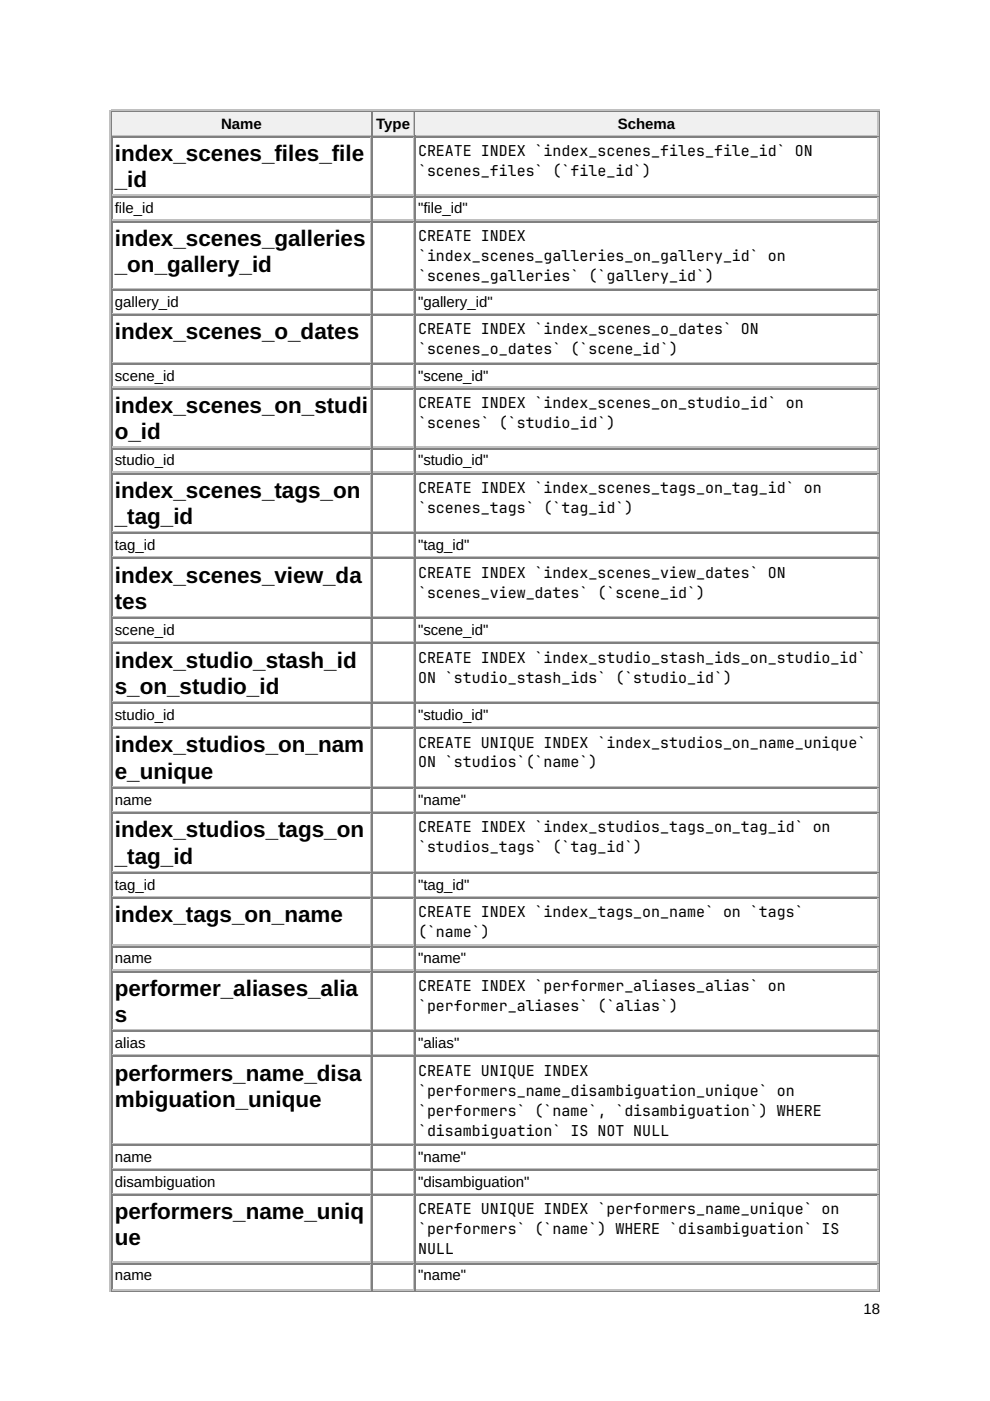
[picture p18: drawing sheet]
<svg xmlns="http://www.w3.org/2000/svg" width="210mm" height="297mm" viewBox="0 0 210 297" stroke-linecap="round" stroke-linejoin="round" font-family="sans-serif">
<defs><g id="words">
<g font-size="4.8">
<text x="24.3" y="34.1">index_scenes_files_file</text>
<text x="24.3" y="39.7">_id</text>
<text x="24.3" y="52.1">index_scenes_galleries</text>
<text x="24.3" y="57.7">_on_gallery_id</text>
<text x="24.3" y="72">index_scenes_o_dates</text>
<text x="24.3" y="87.6">index_scenes_on_studi</text>
<text x="24.3" y="93.1">o_id</text>
<text x="24.3" y="105.6">index_scenes_tags_on</text>
<text x="24.3" y="111.1">_tag_id</text>
<text x="24.3" y="123.6">index_scenes_view_da</text>
<text x="24.3" y="129.1">tes</text>
<text x="24.3" y="141.6">index_studio_stash_id</text>
<text x="24.3" y="147.1">s_on_studio_id</text>
<text x="24.3" y="159.5">index_studios_on_nam</text>
<text x="24.3" y="165.1">e_unique</text>
<text x="24.3" y="177.5">index_studios_tags_on</text>
<text x="24.3" y="183.1">_tag_id</text>
<text x="24.3" y="195.5">index_tags_on_name</text>
<text x="24.3" y="211.1">performer_aliases_alia</text>
<text x="24.3" y="216.7">s</text>
<text x="24.3" y="229.1">performers_name_disa</text>
<text x="24.3" y="234.7">mbiguation_unique</text>
<text x="24.3" y="258.5">performers_name_uniq</text>
<text x="24.3" y="264.1">ue</text>
</g>
<g font-size="3.2">
<text x="46.9" y="27.3">Name</text>
<text x="79.8" y="27.3">Type</text>
<text x="131" y="27.3">Schema</text>
<text x="88.6" y="33.1">CREATE INDEX `index_scenes_files_file_id` ON</text>
<text x="88.6" y="37.3">`scenes_files` (`file_id`)</text>
<text x="24.3" y="45.2">file_id</text>
<text x="88.6" y="45.2">&quot;file_id&quot;</text>
<text x="88.6" y="51.1">CREATE INDEX</text>
<text x="88.6" y="55.3">`index_scenes_galleries_on_gallery_id` on</text>
<text x="88.6" y="59.5">`scenes_galleries` (`gallery_id`)</text>
<text x="24.3" y="65.1">gallery_id</text>
<text x="88.6" y="65.1">&quot;gallery_id&quot;</text>
<text x="88.6" y="70.9">CREATE INDEX `index_scenes_o_dates` ON</text>
<text x="88.6" y="75.1">`scenes_o_dates` (`scene_id`)</text>
<text x="24.3" y="80.7">scene_id</text>
<text x="88.6" y="80.7">&quot;scene_id&quot;</text>
<text x="88.6" y="86.5">CREATE INDEX `index_scenes_on_studio_id` on</text>
<text x="88.6" y="90.8">`scenes` (`studio_id`)</text>
<text x="24.3" y="98.7">studio_id</text>
<text x="88.6" y="98.7">&quot;studio_id&quot;</text>
<text x="88.6" y="104.5">CREATE INDEX `index_scenes_tags_on_tag_id` on</text>
<text x="88.6" y="108.7">`scenes_tags` (`tag_id`)</text>
<text x="24.3" y="116.7">tag_id</text>
<text x="88.6" y="116.7">&quot;tag_id&quot;</text>
<text x="88.6" y="122.5">CREATE INDEX `index_scenes_view_dates` ON</text>
<text x="88.6" y="126.7">`scenes_view_dates` (`scene_id`)</text>
<text x="24.3" y="134.7">scene_id</text>
<text x="88.6" y="134.7">&quot;scene_id&quot;</text>
<text x="88.6" y="140.5">CREATE INDEX `index_studio_stash_ids_on_studio_id`</text>
<text x="88.6" y="144.7">ON `studio_stash_ids` (`studio_id`)</text>
<text x="24.3" y="152.7">studio_id</text>
<text x="88.6" y="152.7">&quot;studio_id&quot;</text>
<text x="88.6" y="158.5">CREATE UNIQUE INDEX `index_studios_on_name_unique`</text>
<text x="88.6" y="162.7">ON `studios`(`name`)</text>
<text x="24.3" y="170.7">name</text>
<text x="88.6" y="170.7">&quot;name&quot;</text>
<text x="88.6" y="176.5">CREATE INDEX `index_studios_tags_on_tag_id` on</text>
<text x="88.6" y="180.7">`studios_tags` (`tag_id`)</text>
<text x="24.3" y="188.6">tag_id</text>
<text x="88.6" y="188.6">&quot;tag_id&quot;</text>
<text x="88.6" y="194.5">CREATE INDEX `index_tags_on_name` on `tags`</text>
<text x="88.6" y="198.7">(`name`)</text>
<text x="24.3" y="204.3">name</text>
<text x="88.6" y="204.3">&quot;name&quot;</text>
<text x="88.6" y="210.1">CREATE INDEX `performer_aliases_alias` on</text>
<text x="88.6" y="214.3">`performer_aliases` (`alias`)</text>
<text x="24.3" y="222.2">alias</text>
<text x="88.6" y="222.2">&quot;alias&quot;</text>
<text x="88.6" y="228.1">CREATE UNIQUE INDEX</text>
<text x="88.6" y="232.3">`performers_name_disambiguation_unique` on</text>
<text x="88.6" y="236.5">`performers` (`name`, `disambiguation`) WHERE</text>
<text x="88.6" y="240.8">`disambiguation` IS NOT NULL</text>
<text x="24.3" y="246.3">name</text>
<text x="24.3" y="251.6">disambiguation</text>
<text x="88.6" y="246.3">&quot;name&quot;</text>
<text x="88.6" y="251.6">&quot;disambiguation&quot;</text>
<text x="88.6" y="257.4">CREATE UNIQUE INDEX `performers_name_unique` on</text>
<text x="88.6" y="261.7">`performers` (`name`) WHERE `disambiguation` IS</text>
<text x="88.6" y="265.9">NULL</text>
<text x="24.3" y="271.5">name</text>
<text x="88.6" y="271.5">&quot;name&quot;</text>
<text x="183.1" y="278.6">18</text>
</g>
</g></defs>
<path d="M23.4 23.3v250.5M23.5 23.4h163M23.8 28.7h55M78.7 23.8v4.8" fill="none" stroke="#c0c0c0" stroke-width=".26"/>
<path d="M23.7 23.5v5.3M23.8 23.7h55M186.4 23.5v250.1M23.5 273.7h163" fill="none" stroke="#808080" stroke-width=".26"/>
<g fill="#f0f0f0">
<path d="M23.8 23.8h54.8v4.8h-54.8z"/>
<path d="M46.8 24.3h8.8v3.7h-8.8z"/>
</g>
<path d="M79 23.5v5.3M79.1 23.7h8.7" fill="none" stroke="#808080" stroke-width=".26"/>
<path d="M79.1 28.7h8.7M87.7 23.8v4.8" fill="none" stroke="#c0c0c0" stroke-width=".26"/>
<g fill="#f0f0f0">
<path d="M79.1 23.8h8.5v4.8h-8.5z"/>
<path d="M79.6 24.3h7.4v3.7h-7.4z"/>
</g>
<path d="M88 23.5v5.3M88.1 23.7h98.2" fill="none" stroke="#808080" stroke-width=".26"/>
<path d="M88.1 28.7h98.2M186.1 23.8v4.8" fill="none" stroke="#c0c0c0" stroke-width=".26"/>
<g fill="#f0f0f0">
<path d="M88.1 23.8h97.9v4.8h-97.9z"/>
<path d="M131 24.3h12.1v3.7h-12.1z"/>
</g>
<g fill="none" stroke="#808080" stroke-width=".26">
<path d="M23.7 28.8v244.8M23.8 29h55M79 28.8v244.8M79.1 29h8.7M88 28.8v244.8M88.1 29h98.2M23.8 41.7h55M23.8 47h55M79.1 41.7h8.7M79.1 47h8.7M88.1 41.7h98.2M88.1 47h98.2"/>
<path d="M23.8 61.5h55M23.8 66.8h55M23.8 77.1h55M79.1 61.5h8.7M79.1 66.8h8.7M79.1 77.1h8.7M88.1 61.5h98.2M88.1 66.8h98.2M88.1 77.1h98.2M23.8 82.4h55M23.8 95.1h55M79.1 82.4h8.7"/>
<path d="M79.1 95.1h8.7M88.1 82.4h98.2M88.1 95.1h98.2M23.8 100.4h55M23.8 113.1h55M23.8 118.4h55M79.1 100.4h8.7M79.1 113.1h8.7M79.1 118.4h8.7M88.1 100.4h98.2M88.1 113.1h98.2M88.1 118.4h98.2"/>
<path d="M23.8 131.1h55M23.8 136.4h55M79.1 131.1h8.7M79.1 136.4h8.7M88.1 131.1h98.2M88.1 136.4h98.2M23.8 149.1h55M23.8 154.4h55M79.1 149.1h8.7M79.1 154.4h8.7M88.1 149.1h98.2M88.1 154.4h98.2"/>
<path d="M23.8 167.1h55M23.8 172.4h55M79.1 167.1h8.7M79.1 172.4h8.7M88.1 167.1h98.2M88.1 172.4h98.2M23.8 185.1h55M23.8 190.4h55M79.1 185.1h8.7M79.1 190.4h8.7M88.1 185.1h98.2M88.1 190.4h98.2"/>
<path d="M23.8 200.7h55M23.8 206h55M23.8 218.7h55M79.1 200.7h8.7M79.1 206h8.7M79.1 218.7h8.7M88.1 200.7h98.2M88.1 206h98.2M88.1 218.7h98.2M23.8 224h55M79.1 224h8.7M88.1 224h98.2"/>
<path d="M23.8 242.8h55M23.8 248h55M23.8 253.3h55M79.1 242.8h8.7M79.1 248h8.7M79.1 253.3h8.7M88.1 242.8h98.2M88.1 248h98.2M88.1 253.3h98.2M23.8 267.9h55M79.1 267.9h8.7M88.1 267.9h98.2"/>
</g>
<g fill="none" stroke="#c0c0c0" stroke-width=".26">
<path d="M78.7 29.1v12.2M87.7 29.1v12.2M186.1 29.1v12.2M23.8 41.4h55M23.8 46.7h55M78.7 41.8v4.8M78.7 47.1v14M79.1 41.4h8.7M79.1 46.7h8.7M87.7 41.8v4.8M87.7 47.1v14M88.1 41.4h98.2"/>
<path d="M88.1 46.7h98.2M186.1 41.8v4.8M186.1 47.1v14M23.8 61.3h55M23.8 66.5h55M23.8 76.9h55M78.7 61.6v4.8M78.7 66.9v9.8M78.7 77.3v4.7M79.1 61.3h8.7M79.1 66.5h8.7M79.1 76.9h8.7"/>
<path d="M87.7 61.6v4.8M87.7 66.9v9.8M87.7 77.3v4.7M88.1 61.3h98.2M88.1 66.5h98.2M88.1 76.9h98.2M186.1 61.6v4.8M186.1 66.9v9.8M186.1 77.3v4.7M23.8 82.2h55M23.8 94.9h55M78.7 82.6v12.1"/>
<path d="M78.7 95.2v4.8M79.1 82.2h8.7M79.1 94.9h8.7M87.7 82.6v12.1M87.7 95.2v4.8M88.1 82.2h98.2M88.1 94.9h98.2M186.1 82.6v12.1M186.1 95.2v4.8M23.8 100.1h55M23.8 112.8h55M23.8 118.1h55"/>
<path d="M78.7 100.5v12.2M78.7 113.2v4.8M78.7 118.5v12.2M79.1 100.1h8.7M79.1 112.8h8.7M79.1 118.1h8.7M87.7 100.5v12.2M87.7 113.2v4.8M87.7 118.5v12.2M88.1 100.1h98.2M88.1 112.8h98.2M88.1 118.1h98.2"/>
<path d="M186.1 100.5v12.2M186.1 113.2v4.8M186.1 118.5v12.2M23.8 130.8h55M23.8 136.1h55M78.7 131.2v4.8M78.7 136.5v12.2M79.1 130.8h8.7M79.1 136.1h8.7M87.7 131.2v4.8M87.7 136.5v12.2M88.1 130.8h98.2"/>
<path d="M88.1 136.1h98.2M186.1 131.2v4.8M186.1 136.5v12.2M23.8 148.8h55M23.8 154.1h55M78.7 149.2v4.8M78.7 154.5v12.2M79.1 148.8h8.7M79.1 154.1h8.7M87.7 149.2v4.8M87.7 154.5v12.2M88.1 148.8h98.2"/>
<path d="M88.1 154.1h98.2M186.1 149.2v4.8M186.1 154.5v12.2M23.8 166.8h55M23.8 172.1h55M78.7 167.2v4.8M78.7 172.5v12.2M79.1 166.8h8.7M79.1 172.1h8.7M87.7 167.2v4.8M87.7 172.5v12.2M88.1 166.8h98.2"/>
<path d="M88.1 172.1h98.2M186.1 167.2v4.8M186.1 172.5v12.2M23.8 184.8h55M23.8 190.1h55M78.7 185.2v4.8M78.7 190.5v9.8M79.1 184.8h8.7M79.1 190.1h8.7M87.7 185.2v4.8M87.7 190.5v9.8M88.1 184.8h98.2"/>
<path d="M88.1 190.1h98.2M186.1 185.2v4.8M186.1 190.5v9.8M23.8 200.4h55M23.8 205.7h55M23.8 218.4h55M78.7 200.8v4.8M78.7 206.1v12.2M78.7 218.8v4.8M79.1 200.4h8.7M79.1 205.7h8.7M79.1 218.4h8.7"/>
<path d="M87.7 200.8v4.8M87.7 206.1v12.2M87.7 218.8v4.8M88.1 200.4h98.2M88.1 205.7h98.2M88.1 218.4h98.2M186.1 200.8v4.8M186.1 206.1v12.2M186.1 218.8v4.8M23.8 223.7h55M78.7 224.1v18.3M79.1 223.7h8.7"/>
<path d="M87.7 224.1v18.3M88.1 223.7h98.2M186.1 224.1v18.3M23.8 242.5h55M23.8 247.8h55M23.8 253.1h55M78.7 242.9v4.8M78.7 248.2v4.7M78.7 253.5v14M79.1 242.5h8.7M79.1 247.8h8.7M79.1 253.1h8.7"/>
<path d="M87.7 242.9v4.8M87.7 248.2v4.7M87.7 253.5v14M88.1 242.5h98.2M88.1 247.8h98.2M88.1 253.1h98.2M186.1 242.9v4.8M186.1 248.2v4.7M186.1 253.5v14M23.8 267.6h55M23.8 273.4h55M78.7 268v5.3"/>
<path d="M79.1 267.6h8.7M79.1 273.4h8.7M87.7 268v5.3M88.1 267.6h98.2M88.1 273.4h98.2M186.1 268v5.3"/>
</g>
<use href="#words"/>
</svg>
